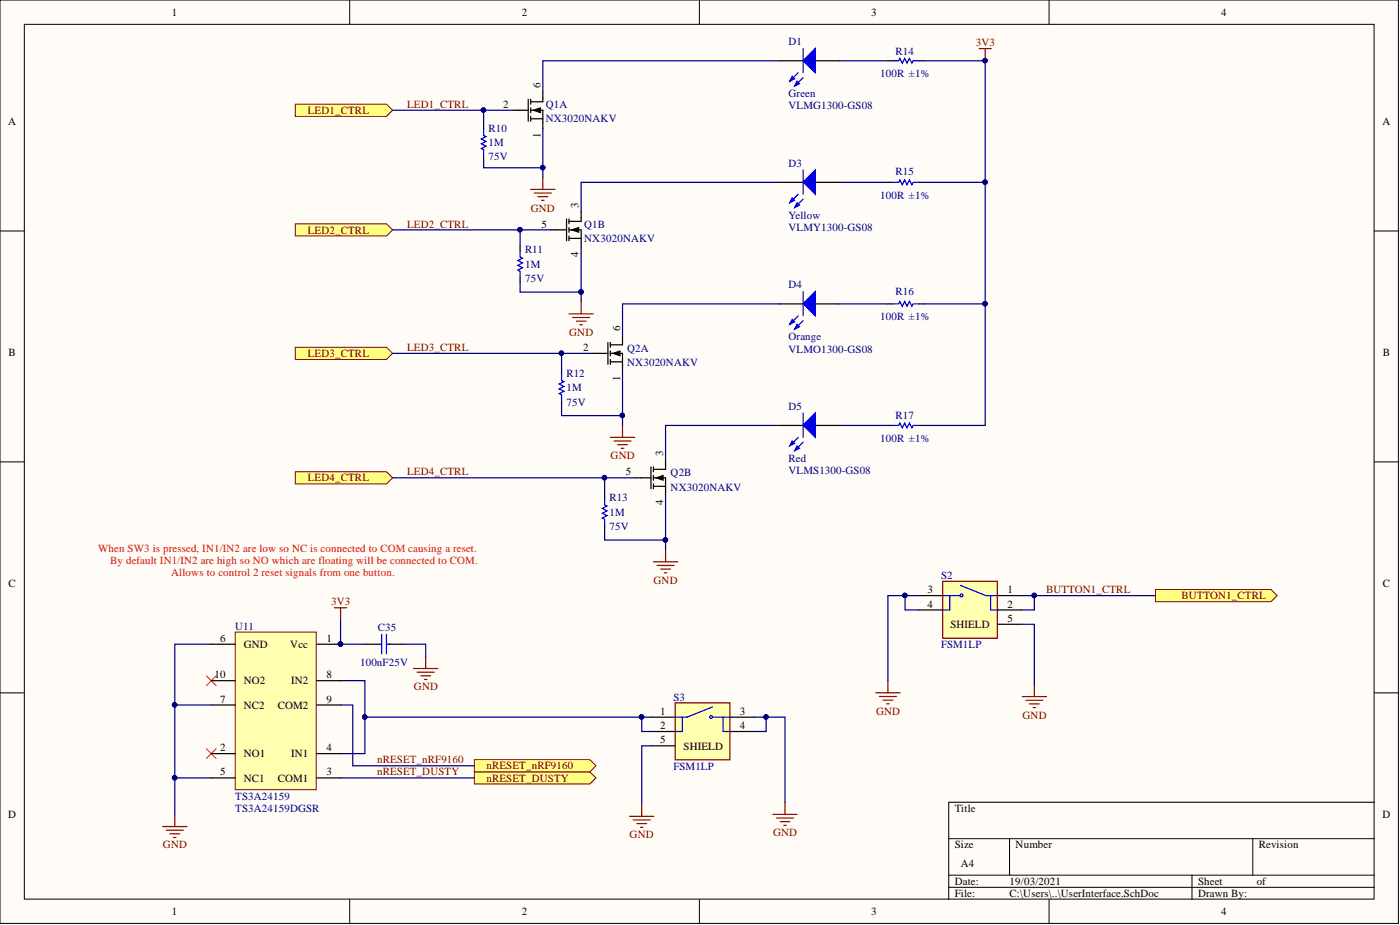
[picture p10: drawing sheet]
<svg xmlns="http://www.w3.org/2000/svg" width="292mm" height="193mm" viewBox="0 0 292 193" stroke-linecap="round" stroke-linejoin="round" font-family="sans-serif">
<defs><g id="words">
<g font-size="2.3">
<text x="35.9" y="3.3">1</text>
<text x="108.9" y="3.3">2</text>
<text x="181.8" y="3.3">3</text>
<text x="254.8" y="3.3">4</text>
<text x="105" y="22.5">2</text>
<text x="112.8" y="18.4" transform="rotate(-90 112.8 18.4)">6</text>
<text x="1.7" y="26.1">A</text>
<text x="112.8" y="28.7" transform="rotate(-90 112.8 28.7)">1</text>
<text x="288.5" y="26.1">A</text>
<text x="113" y="47.5">5</text>
<text x="120.7" y="43.4" transform="rotate(-90 120.7 43.4)">3</text>
<text x="120.7" y="53.7" transform="rotate(-90 120.7 53.7)">4</text>
<text x="129.4" y="69.1" transform="rotate(-90 129.4 69.1)">6</text>
<text x="1.8" y="74.3">B</text>
<text x="121.6" y="73.2">2</text>
<text x="288.5" y="74.3">B</text>
<text x="129.4" y="79.5" transform="rotate(-90 129.4 79.5)">1</text>
<text x="138.4" y="95.1" transform="rotate(-90 138.4 95.1)">3</text>
<text x="130.6" y="99.1">5</text>
<text x="138.4" y="105.4" transform="rotate(-90 138.4 105.4)">4</text>
<text x="1.8" y="122.5">C</text>
<text x="193.5" y="123.7">3</text>
<text x="210.2" y="123.7">1</text>
<text x="288.5" y="122.5">C</text>
<text x="193.5" y="126.8">4</text>
<text x="198.3" y="131">SHIELD</text>
<text x="210.2" y="129.7">5</text>
<text x="210.2" y="126.8">2</text>
<text x="45.9" y="133.9">6</text>
<text x="50.8" y="135.2">GND</text>
<text x="60.6" y="135.2">Vcc</text>
<text x="68.1" y="133.9">1</text>
<text x="44.7" y="141.5">10</text>
<text x="50.8" y="142.8">NO2</text>
<text x="60.7" y="142.8">IN2</text>
<text x="68.1" y="141.5">8</text>
<text x="45.9" y="146.6">7</text>
<text x="50.8" y="147.8">NC2</text>
<text x="57.9" y="147.8">COM2</text>
<text x="68.1" y="146.6">9</text>
<text x="137.7" y="149.1">1</text>
<text x="154.4" y="149.1">3</text>
<text x="137.7" y="155.1">5</text>
<text x="137.7" y="152.1">2</text>
<text x="154.4" y="152.1">4</text>
<text x="45.9" y="156.7">2</text>
<text x="45.9" y="161.8">5</text>
<text x="50.8" y="158">NO1</text>
<text x="60.7" y="158">IN1</text>
<text x="68.1" y="161.8">3</text>
<text x="68.1" y="156.7">4</text>
<text x="142.6" y="156.4">SHIELD</text>
<text x="50.8" y="163">NC1</text>
<text x="57.9" y="163">COM1</text>
<text x="1.7" y="170.7">D</text>
<text x="199.2" y="169.4">Title</text>
<text x="288.5" y="170.7">D</text>
<text x="199.2" y="177">Size</text>
<text x="211.9" y="177">Number</text>
<text x="262.7" y="177">Revision</text>
<text x="199.2" y="184.6">Date:</text>
<text x="200.5" y="180.8">A4</text>
<text x="210.6" y="184.6">19/03/2021</text>
<text x="250" y="184.6">Sheet</text>
<text x="262.2" y="184.6">of</text>
<text x="35.9" y="190.9">1</text>
<text x="108.9" y="190.9">2</text>
<text x="181.8" y="190.9">3</text>
<text x="199.2" y="187.1">File:</text>
<text x="210.6" y="187.1">C:\Users\..\UserInterface.SchDoc</text>
<text x="250" y="187.1">Drawn By:</text>
<text x="254.8" y="190.9">4</text>
</g>
<g font-size="2.3" fill="#000080">
<text x="164.5" y="9.4">D1</text>
<text x="186.9" y="11.5">R14</text>
<text x="183.6" y="16.1">100R ±1%</text>
<text x="113.9" y="22.5">Q1A</text>
<text x="164.5" y="20.3">Green</text>
<text x="164.5" y="22.8">VLMG1300-GS08</text>
<text x="101.9" y="27.5">R10</text>
<text x="113.9" y="25.5">NX3020NAKV</text>
<text x="101.9" y="30.5">1M</text>
<text x="101.9" y="33.5">75V</text>
<text x="164.5" y="34.7">D3</text>
<text x="183.6" y="41.4">100R ±1%</text>
<text x="186.9" y="36.5">R15</text>
<text x="121.9" y="47.5">Q1B</text>
<text x="164.5" y="45.6">Yellow</text>
<text x="109.5" y="52.8">R11</text>
<text x="121.9" y="50.5">NX3020NAKV</text>
<text x="164.5" y="48.2">VLMY1300-GS08</text>
<text x="109.5" y="55.9">1M</text>
<text x="109.5" y="58.8">75V</text>
<text x="164.5" y="60.1">D4</text>
<text x="186.9" y="61.5">R16</text>
<text x="164.5" y="71">Orange</text>
<text x="183.6" y="66.8">100R ±1%</text>
<text x="130.9" y="73.5">Q2A</text>
<text x="130.9" y="76.4">NX3020NAKV</text>
<text x="164.5" y="73.5">VLMO1300-GS08</text>
<text x="118.2" y="81.7">1M</text>
<text x="118.2" y="78.6">R12</text>
<text x="118.2" y="84.6">75V</text>
<text x="164.5" y="85.5">D5</text>
<text x="186.9" y="87.4">R17</text>
<text x="183.6" y="92.1">100R ±1%</text>
<text x="139.9" y="99.4">Q2B</text>
<text x="164.5" y="96.4">Red</text>
<text x="164.5" y="98.9">VLMS1300-GS08</text>
<text x="127.1" y="107.6">1M</text>
<text x="127.1" y="104.6">R13</text>
<text x="139.9" y="102.4">NX3020NAKV</text>
<text x="127.1" y="110.6">75V</text>
<text x="196.3" y="120.8">S2</text>
<text x="49.1" y="131.4">U11</text>
<text x="78.8" y="131.7">C35</text>
<text x="196.3" y="135.2">FSM1LP</text>
<text x="75.1" y="138.9">100nF25V</text>
<text x="140.5" y="146.1">S3</text>
<text x="140.5" y="160.6">FSM1LP</text>
<text x="49.1" y="166.9">TS3A24159</text>
<text x="49.1" y="169.4">TS3A24159DGSR</text>
</g>
<g font-size="2.3" fill="#800000">
<text x="203.6" y="9.6">3V3</text>
<text x="64.2" y="23.8">LED1_CTRL</text>
<text x="84.9" y="22.5">LED1_CTRL</text>
<text x="84.9" y="47.5">LED2_CTRL</text>
<text x="110.7" y="44.1">GND</text>
<text x="64.2" y="48.8">LED2_CTRL</text>
<text x="118.8" y="70.1">GND</text>
<text x="64.2" y="74.5">LED3_CTRL</text>
<text x="84.9" y="73.2">LED3_CTRL</text>
<text x="127.4" y="95.9">GND</text>
<text x="64.2" y="100.4">LED4_CTRL</text>
<text x="84.9" y="99.1">LED4_CTRL</text>
<text x="136.4" y="121.8">GND</text>
<text x="218.2" y="123.7">BUTTON1_CTRL</text>
<text x="246.5" y="125">BUTTON1_CTRL</text>
<text x="69.1" y="126.3">3V3</text>
<text x="86.4" y="144">GND</text>
<text x="182.8" y="149.1">GND</text>
<text x="213.3" y="149.9">GND</text>
<text x="78.7" y="159.2">nRESET_nRF9160</text>
<text x="78.7" y="161.8">nRESET_DUSTY</text>
<text x="101.5" y="160.5">nRESET_nRF9160</text>
<text x="101.5" y="163">nRESET_DUSTY</text>
<text x="34" y="177">GND</text>
<text x="131.4" y="174.9">GND</text>
<text x="161.3" y="174.5">GND</text>
</g>
<g font-size="2.3" fill="#f00">
<text x="20.5" y="115.1">When SW3 is pressed, IN1/IN2 are low so NC is connected to COM causing a reset.</text>
<text x="23" y="117.7">By default IN1/IN2 are high so NO which are floating will be connected to COM.</text>
<text x="35.7" y="120.2">Allows to control 2 reset signals from one button.</text>
</g>
</g></defs>
<g fill="#fffcf8" stroke="#000" stroke-width=".21">
<path d="M0 0h291.8v192.6h-291.8z"/>
<path d="M5.1 5.1h281.6v182.5h-281.6z"/>
</g>
<g fill="none" stroke="#000" stroke-width=".21">
<path d="M73 0v5.1M145.9 0v5.1M218.9 0v5.1M0 48.2h5.1M286.8 48.2h5M0 96.4h5.1M286.8 96.4h5M0 144.5h5.1M286.8 144.5h5M197.9 175h88.9M210.6 175v7.6M261.4 175v7.6"/>
<path d="M286.8 167.4h-88.9v20.2M73 187.6v5.1M145.9 187.6v5.1M197.9 182.6h88.9M197.9 185.1h88.9M218.9 187.6v5.1M248.7 182.6v5"/>
</g>
<g fill="none" stroke="#800000" stroke-width=".25">
<path d="M204.3 10.1h2.5M205.6 10.1v2.6M69.8 126.8h2.5M71.1 126.8v2.5M86.3 139.5h5.1M88.8 136.9v2.6M87 140.2h3.6M87.8 141h2M88.6 141.7h.5M161.2 169.9h5.1M162 170.7h3.6M162.8 171.4h2"/>
<path d="M163.5 172.2h.5M163.8 167.4v2.5"/>
</g>
<circle cx="205.5" cy="12.6" r=".47" fill="#000080" stroke="#000080" stroke-width=".21"/>
<g fill="#ffff80" stroke="#800000" stroke-width=".21">
<path d="M99 161h24.1l1.3 1.3-1.3 1.3h-24.1z" fill-rule="evenodd"/>
<path d="M99 158.5h24.1l1.3 1.3-1.3 1.2h-24.1z" fill-rule="evenodd"/>
<path d="M241.1 123h24.1l1.3 1.3-1.3 1.2h-24.1z" fill-rule="evenodd"/>
</g>
<path d="M182.7 144.5h5.1M183.5 145.3h3.5M184.2 146.1h2.1M185 146.8h.5M185.3 142v2.5" fill="none" stroke="#800000" stroke-width=".25"/>
<path d="M162.6 12.7h5M170.1 12.7h5" fill="none" stroke="#000" stroke-width=".25"/>
<path d="M167.6 12.6l2.5-2.5v5.1z" fill="#00f"/>
<path d="M166.6 15.2l-1.8 1.7M167.6 12.6l2.5-2.5v5.1zM167.6 16.2l-1.8 1.8" fill="none" stroke="#00f" stroke-width=".25"/>
<path d="M165.3 15.9l.5 .5-1 .5z" fill="#00f"/>
<path d="M165.3 15.9l.5 .5-1 .5z" fill="none" stroke="#00f" stroke-width=".25"/>
<path d="M166.3 16.9l.5 .6-1 .5z" fill="#00f"/>
<path d="M166.3 16.9l.5 .6-1 .5zM167.6 10.1v5.1" fill="none" stroke="#00f" stroke-width=".25"/>
<path d="M162.6 38h5M170.1 38h5" fill="none" stroke="#000" stroke-width=".25"/>
<path d="M167.6 38l2.5-2.5v5z" fill="#00f"/>
<path d="M167.6 38l2.5-2.5v5zM166.6 40.5l-1.8 1.8M167.6 41.5l-1.8 1.8" fill="none" stroke="#00f" stroke-width=".25"/>
<path d="M165.3 41.3l.5 .5-1 .5z" fill="#00f"/>
<path d="M165.3 41.3l.5 .5-1 .5z" fill="none" stroke="#00f" stroke-width=".25"/>
<path d="M166.3 42.3l.5 .5-1 .5z" fill="#00f"/>
<path d="M167.6 35.5v5M166.3 42.3l.5 .5-1 .5z" fill="none" stroke="#00f" stroke-width=".25"/>
<path d="M162.6 63.4h5M170.1 63.4h5" fill="none" stroke="#000" stroke-width=".25"/>
<path d="M167.6 63.3l2.5-2.5v5.1z" fill="#00f"/>
<path d="M166.6 65.9l-1.8 1.8M167.6 63.3l2.5-2.5v5.1zM167.6 66.9l-1.8 1.8" fill="none" stroke="#00f" stroke-width=".25"/>
<path d="M165.3 66.6l.5 .5-1 .6z" fill="#00f"/>
<path d="M165.3 66.6l.5 .5-1 .6z" fill="none" stroke="#00f" stroke-width=".25"/>
<path d="M166.3 67.7l.5 .5-1 .5z" fill="#00f"/>
<path d="M166.3 67.7l.5 .5-1 .5zM167.6 60.8v5.1" fill="none" stroke="#00f" stroke-width=".25"/>
<path d="M162.6 88.8h5M170.1 88.8h5" fill="none" stroke="#000" stroke-width=".25"/>
<path d="M167.6 88.7l2.5-2.5v5z" fill="#00f"/>
<path d="M166.6 91.2l-1.8 1.8M167.6 88.7l2.5-2.5v5zM167.6 92.3l-1.8 1.7" fill="none" stroke="#00f" stroke-width=".25"/>
<path d="M165.3 92l.5 .5-1 .5z" fill="#00f"/>
<path d="M165.3 92l.5 .5-1 .5z" fill="none" stroke="#00f" stroke-width=".25"/>
<path d="M166.3 93l.5 .5-1 .5z" fill="#00f"/>
<path d="M186.2 12.7h1.3l.2-.5 .6 1 .5-1 .4 1 .5-1 .6 1 .2-.5h1.3M100.9 27v1.3l.5 .2-1 .5 1 .5-1 .5 1 .5-1 .5 .5 .2v1.3M186.2 38h1.3l.2-.5 .6 1 .5-1 .4 1 .5-1 .6 1 .2-.5h1.3M108.5 52.4v1.2l.5 .3-1 .4 1 .6-1 .5 1 .4-1 .5 .5 .3v1.2M186.2 63.4h1.3l.2-.5 .6 1 .5-1 .4 1 .5-1 .6 1 .2-.5h1.3M166.3 93l.5 .5-1 .5zM167.6 86.2v5M186.2 88.8h1.3l.2-.6 .6 1.1 .5-1.1 .4 1.1 .5-1.1 .6 1.1 .2-.5h1.3" fill="none" stroke="#00f" stroke-width=".25"/>
<g fill="none" stroke="#000" stroke-width=".25">
<path d="M113.3 19.2v2h-2.6M185.3 12.7h.9M191.8 12.7h.9M100.9 26v1M100.9 32.5v1M106.9 23h3.3M110.2 20.7v4.6M110.7 23h2.6v3.8M110.7 24.8h2.6M110.7 20.7v1M110.7 22.5v1M110.7 24.3v1"/>
<path d="M185.3 38h.9M191.8 38h.9M108.5 51.4v1M108.5 57.8v1M114.9 48h3.3M118.2 45.7v4.5M118.7 48h2.6v3.8M118.7 49.7h2.6M118.7 45.7v1M118.7 47.4v1.1M118.7 49.2v1M121.3 44.2v2h-2.6"/>
<path d="M123.5 73.7h3.3M126.8 71.4v4.6M127.3 73.7h2.6v3.8M127.3 75.5h2.6M127.3 71.4v1M127.3 73.2v1M127.3 75v1M129.9 69.9v2h-2.6M185.3 63.4h.9M191.8 63.4h.9M132.5 99.7h3.3M135.8 97.4v4.6"/>
<path d="M136.3 99.7h2.6v3.8M136.3 97.4v1M136.3 99.2v1M138.9 95.9v2h-2.6M185.3 88.8h.9M191.8 88.8h.9M136.3 101.5h2.6M136.3 101v1"/>
</g>
<path d="M111.2 23l1.6-.5v1zM119.2 48l1.5-.6v1.1zM127.9 73.7l1.5-.5v1zM136.8 99.7l1.6-.5v1z" fill="#000"/>
<path d="M111.2 23l1.6-.5v1zM119.2 48l1.5-.6v1.1zM127.9 73.7l1.5-.5v1zM136.8 99.7l1.6-.5v1z" fill="none" stroke="#000" stroke-width=".21"/>
<path d="M61.6 21.7h19l1.3 1.3-1.3 1.3h-19z" fill-rule="evenodd" fill="#ffff80" stroke="#800000" stroke-width=".21"/>
<path d="M110.7 39.5h5.1M113.3 37v2.5M111.5 40.3h3.5M112.2 41h2.1M113 41.8h.5M118.7 65.5h5.1M119.5 66.2h3.5M120.2 67h2.1M121 67.8h.5M121.3 62.9v2.6" fill="none" stroke="#800000" stroke-width=".25"/>
<g fill="#ffff80" stroke="#800000" stroke-width=".21">
<path d="M61.6 46.7h19l1.3 1.3-1.3 1.2h-19z" fill-rule="evenodd"/>
<path d="M61.6 72.4h19l1.3 1.3-1.3 1.3h-19z" fill-rule="evenodd"/>
</g>
<path d="M117.2 77.1v1M117.2 83.6v1M126.2 103.1v1M126.2 109.6v1" fill="none" stroke="#000" stroke-width=".25"/>
<path d="M117.2 78.1v1.3l.5 .2-1 .5 1 .5-1 .5 1 .5-1 .5 .5 .3v1.2M126.2 104.1v1.2l.5 .3-1 .5 1 .5-1 .5 1 .5-1 .5 .5 .2v1.3" fill="none" stroke="#00f" stroke-width=".25"/>
<path d="M127.3 91.2h5.1M128.1 92h3.6M128.9 92.8h2M129.6 93.5h.5M129.9 88.7v2.5M136.3 117.2h5.1M137.1 118h3.5M137.9 118.7h2M138.6 119.5h.5M138.9 114.7v2.5" fill="none" stroke="#800000" stroke-width=".25"/>
<path d="M61.6 98.4h19l1.3 1.3-1.3 1.3h-19z" fill-rule="evenodd" fill="#ffff80" stroke="#800000" stroke-width=".21"/>
<path d="M196.7 121.3h11.4v11.9h-11.4z" fill="#ffffb0" stroke="#800000" stroke-width=".25"/>
<g fill="none" stroke="#00f" stroke-width=".25">
<path d="M196.7 124.3h3.6M198.2 124.3v2.9h-1.6M200.4 122.1l5.3 2.2M205.7 124.3h2.4M206.7 124.3v2.9h1.6"/>
<circle cx="200.6" cy="124.2" r=".29"/>
</g>
<path d="M191.7 124.3h5M191.7 127.2h5M208.2 124.3h5M208.2 130.2h5M208.2 127.2h5" fill="none" stroke="#000" stroke-width=".25"/>
<path d="M140.9 146.6h11.4v11.9h-11.4z" fill="#ffffb0" stroke="#800000" stroke-width=".25"/>
<g fill="none" stroke="#00f" stroke-width=".25">
<path d="M79.1 134.4h.5M79.6 132.4v4M80.6 132.4v4M80.6 134.4h.8M140.9 149.6h2.5M142.4 149.6v3h-1.6M148.7 147.5l-5.4 2.1M148.8 149.6h3.6M150.9 149.6v3h1.6"/>
<circle cx="148.4" cy="149.6" r=".29"/>
</g>
<path d="M76.1 134.4h3M81.1 134.4h3M135.9 149.6h5M135.9 155.6h5M135.9 152.6h5M152.4 149.6h5M152.4 152.6h5" fill="none" stroke="#000" stroke-width=".25"/>
<g fill="none" stroke="#800000" stroke-width=".25">
<path d="M213.3 145.3h5M214 146.1h3.6M214.8 146.8h2M215.6 147.6h.5M215.8 142.8v2.5M33.9 172.4h5.1M34.7 173.2h3.5M35.5 174h2M36.2 174.7h.5M36.5 169.9v2.5M131.4 170.3h5M132.1 171.1h3.6"/>
<path d="M132.9 171.8h2M133.6 172.6h.5M133.9 167.8v2.5"/>
</g>
<path d="M43.1 141l2 2M43.1 156.2l2 2M45.1 141l-2 2M45.1 156.2l-2 2" fill="none" stroke="#f00" stroke-width=".21"/>
<g fill="none" stroke="#000080" stroke-width=".25">
<path d="M162.6 12.7h-49.3v6.5M175.1 12.7h10.2M192.7 12.7h12.9v76.1h-12.9M81.9 23h25M100.9 33.5v1.5h12.4M100.9 23v3M113.3 26.8v10.2M162.6 38h-41.3v6.2M175.1 38h10.2M192.7 38h12.9M81.9 48h26.6M114.9 48h-6.4v3.4"/>
<path d="M121.3 51.8v9.1h-12.8v-2.1M81.9 73.7h35.3v3.4M117.2 73.7h6.3M121.3 60.9v2M129.9 77.5v9.2h-12.7v-2.1M162.6 63.4h-32.7v6.5M175.1 63.4h10.2M192.7 63.4h12.9M81.9 99.7h44.3v3.4M126.2 99.7h6.3M129.9 86.7v2M162.6 88.8h-23.7v7.1"/>
<path d="M175.1 88.8h10.2M138.9 103.5v9.2h-12.7v-2.1M138.9 112.7v2M44.1 134.4h-7.6v12.7h7.6M71.1 129.3v5.1h5M84.1 134.4h4.7v2.5M188.8 124.3v2.9h2.9M191.7 124.3h-6.4v17.7M213.2 124.3h27.9M213.2 130.2h2.6v12.6M215.8 124.3v2.9h-2.6M36.5 147.1v15.2h7.6"/>
<path d="M71.1 142h5v7.6M71.1 147.1h2.5v12.7h25.4M133.9 149.6v3h2M135.9 155.6h-2v12.2M135.9 149.6h-59.8v7.6h-5M157.4 149.6h6.4v17.8M159.9 149.6v3h-2.5M36.5 162.3v7.6M71.1 162.3h27.9"/>
</g>
<g fill="#000080" stroke="#000080" stroke-width=".21">
<circle cx="205.5" cy="38" r=".47"/>
<circle cx="205.5" cy="63.4" r=".47"/>
<circle cx="205.5" cy="12.6" r=".47"/>
<circle cx="76.1" cy="149.6" r=".47"/>
<circle cx="188.8" cy="124.2" r=".47"/>
<circle cx="71" cy="134.4" r=".47"/>
<circle cx="100.9" cy="23" r=".47"/>
<circle cx="113.2" cy="35" r=".47"/>
<circle cx="121.2" cy="60.9" r=".47"/>
<circle cx="108.5" cy="47.9" r=".47"/>
<circle cx="129.8" cy="86.7" r=".47"/>
<circle cx="117.1" cy="73.7" r=".47"/>
<circle cx="138.8" cy="112.6" r=".47"/>
<circle cx="126.1" cy="99.6" r=".47"/>
<circle cx="159.8" cy="149.6" r=".47"/>
<circle cx="133.9" cy="149.6" r=".47"/>
<circle cx="215.8" cy="124.2" r=".47"/>
<circle cx="36.4" cy="147" r=".47"/>
<circle cx="36.4" cy="162.2" r=".47"/>
</g>
<path d="M49.1 131.9h16.9v32.8h-16.9z" fill="#ffffb0" stroke="#800000" stroke-width=".21"/>
<path d="M44.1 134.4h5M66.1 134.4h5M44.1 157.2h5M44.1 147.1h5M44.1 142h5M66.1 157.2h5M66.1 147.1h5M66.1 142h5M44.1 162.3h5M66.1 162.3h5" fill="none" stroke="#000" stroke-width=".25"/>
<circle cx="71" cy="134.4" r=".47" fill="#000080" stroke="#000080" stroke-width=".21"/>
<use href="#words"/>
</svg>
